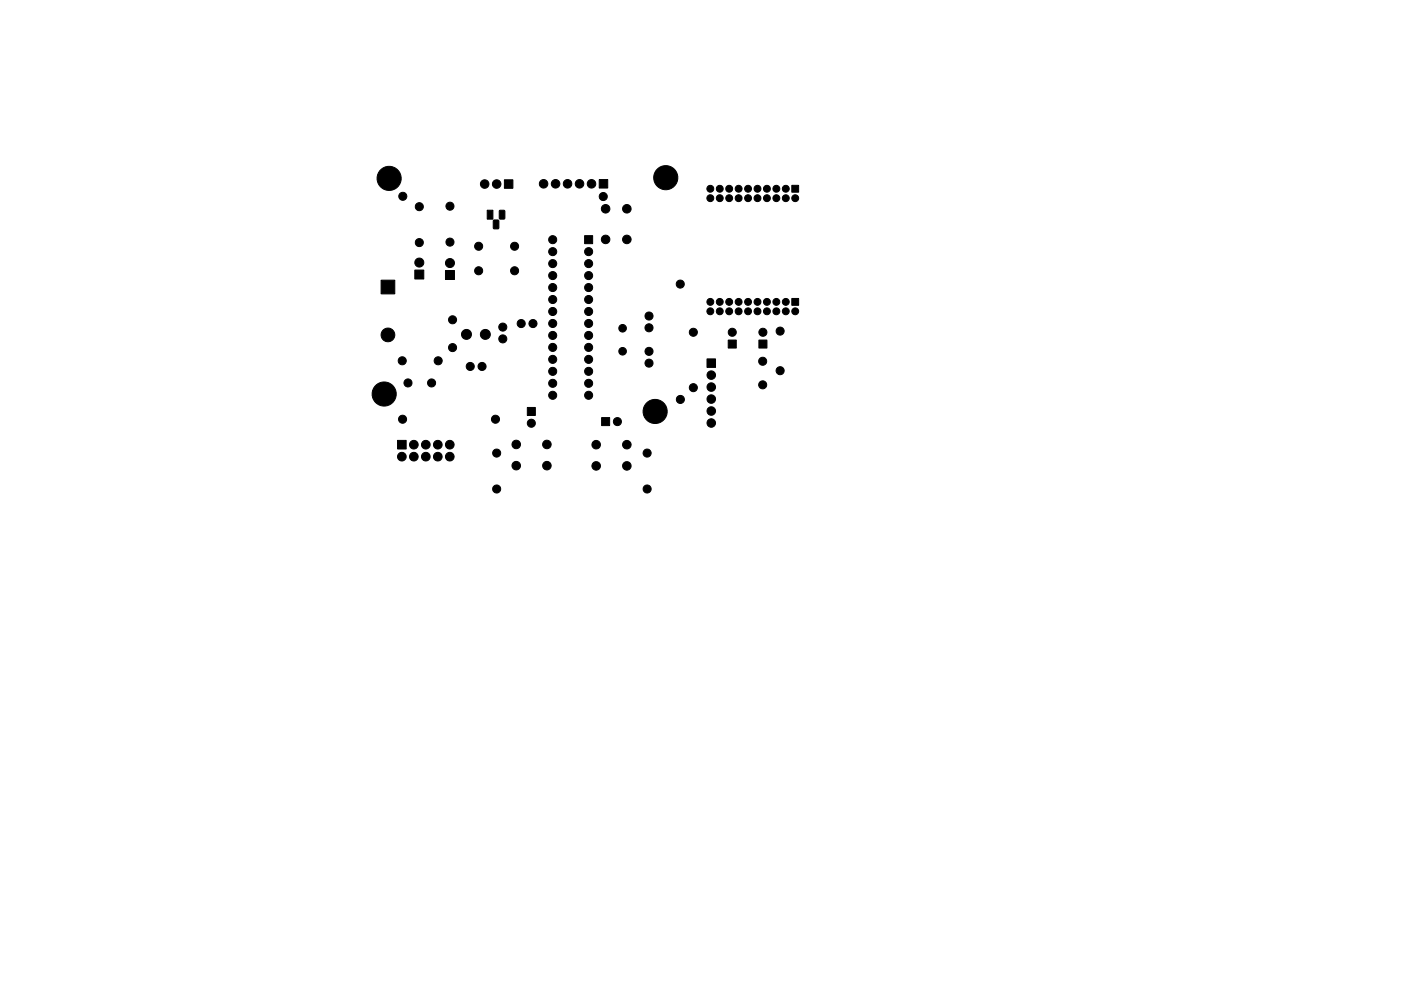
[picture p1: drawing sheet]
<svg xmlns="http://www.w3.org/2000/svg" width="297mm" height="210mm" viewBox="0 0 297 210" stroke-linecap="round" stroke-linejoin="round" font-family="sans-serif">
<g fill="#000" stroke="#000" stroke-width=".21">
<path d="M106.9 38.1h1.8v1.8h-1.8zM127.1 38.1h1.8v1.8h-1.8zM88 57.3h1.9v1.9h-1.9zM94.5 57.4h1.9v1.9h-1.9zM103.3 44.6h1.2v1.9h-1.2zM104.6 46.7l1.1 .1v1.7h-1.1zM105.9 44.7h1.1l-.1 1.8-1-.1zM124 50h1.7v1.7h-1.7zM167.9 39.3h1.4v1.5h-1.4zM80.8 59.4h2.9v2.9h-2.9zM149.9 76.1h1.8v1.8h-1.8zM154.4 72.1h1.7v1.7h-1.7z"/>
<path d="M160.9 72.1h1.7v1.7h-1.7zM167.9 63.3h1.4v1.5h-1.4zM84.3 93.4h1.8v1.9h-1.8zM111.8 86.4h1.7v1.7h-1.7zM127.6 88.6h1.7v1.7h-1.7z"/>
<circle cx="82.5" cy="37.8" r="2.56"/>
<circle cx="102.8" cy="39" r=".9"/>
<circle cx="105.3" cy="39" r=".9"/>
<circle cx="115.3" cy="39" r=".91"/>
<circle cx="117.8" cy="39" r=".91"/>
<circle cx="120.3" cy="39" r=".91"/>
<circle cx="122.9" cy="39" r=".91"/>
<circle cx="125.4" cy="39" r=".91"/>
<circle cx="141.2" cy="37.7" r="2.56"/>
<circle cx="85.4" cy="41.6" r=".86"/>
<circle cx="88.9" cy="51.5" r=".86"/>
<circle cx="88.9" cy="43.8" r=".86"/>
<circle cx="88.9" cy="55.7" r=".96"/>
<circle cx="95.4" cy="55.8" r=".96"/>
<circle cx="95.4" cy="43.7" r=".86"/>
<circle cx="95.4" cy="51.4" r=".86"/>
<circle cx="101.5" cy="57.4" r=".86"/>
<circle cx="101.5" cy="52.2" r=".86"/>
<circle cx="109.1" cy="57.4" r=".86"/>
<circle cx="109.1" cy="52.2" r=".86"/>
<circle cx="117.2" cy="50.8" r=".86"/>
<circle cx="117.2" cy="53.4" r=".86"/>
<circle cx="117.2" cy="58.5" r=".86"/>
<circle cx="117.2" cy="55.9" r=".86"/>
<circle cx="124.8" cy="53.4" r=".86"/>
<circle cx="124.8" cy="58.5" r=".86"/>
<circle cx="124.8" cy="55.9" r=".86"/>
<circle cx="127.9" cy="41.7" r=".86"/>
<circle cx="128.4" cy="44.3" r=".9"/>
<circle cx="128.4" cy="50.8" r=".9"/>
<circle cx="132.9" cy="44.3" r=".9"/>
<circle cx="132.9" cy="50.8" r=".9"/>
<circle cx="150.6" cy="40" r=".73"/>
<circle cx="150.6" cy="42" r=".73"/>
<circle cx="152.6" cy="40" r=".73"/>
<circle cx="152.6" cy="42" r=".73"/>
<circle cx="154.6" cy="40" r=".73"/>
<circle cx="154.6" cy="42" r=".73"/>
<circle cx="156.6" cy="40" r=".73"/>
<circle cx="156.6" cy="42" r=".73"/>
<circle cx="158.6" cy="40" r=".73"/>
<circle cx="158.6" cy="42" r=".73"/>
<circle cx="160.6" cy="40" r=".73"/>
<circle cx="160.6" cy="42" r=".73"/>
<circle cx="162.6" cy="40" r=".73"/>
<circle cx="162.6" cy="42" r=".73"/>
<circle cx="164.6" cy="40" r=".73"/>
<circle cx="164.6" cy="42" r=".73"/>
<circle cx="166.6" cy="40" r=".73"/>
<circle cx="166.6" cy="42" r=".73"/>
<circle cx="168.6" cy="42" r=".73"/>
<circle cx="82.3" cy="71.1" r="1.46"/>
<circle cx="85.3" cy="76.5" r=".86"/>
<circle cx="92.9" cy="76.5" r=".86"/>
<circle cx="96" cy="73.7" r=".86"/>
<circle cx="96" cy="67.8" r=".86"/>
<circle cx="98.9" cy="70.9" r="1.06"/>
<circle cx="99.7" cy="77.7" r=".86"/>
<circle cx="102.2" cy="77.7" r=".86"/>
<circle cx="102.9" cy="70.9" r="1.06"/>
<circle cx="106.6" cy="69.4" r=".86"/>
<circle cx="106.6" cy="71.9" r=".86"/>
<circle cx="110.5" cy="68.6" r=".86"/>
<circle cx="113" cy="68.6" r=".86"/>
<circle cx="117.2" cy="71.2" r=".86"/>
<circle cx="117.2" cy="68.6" r=".86"/>
<circle cx="117.2" cy="78.8" r=".86"/>
<circle cx="117.2" cy="63.5" r=".86"/>
<circle cx="117.2" cy="61" r=".86"/>
<circle cx="117.2" cy="76.2" r=".86"/>
<circle cx="117.2" cy="73.7" r=".86"/>
<circle cx="117.2" cy="66.1" r=".86"/>
<circle cx="124.8" cy="71.2" r=".86"/>
<circle cx="124.8" cy="68.6" r=".86"/>
<circle cx="124.8" cy="78.8" r=".86"/>
<circle cx="124.8" cy="76.2" r=".86"/>
<circle cx="124.8" cy="73.7" r=".86"/>
<circle cx="124.8" cy="66.1" r=".86"/>
<circle cx="124.8" cy="63.5" r=".86"/>
<circle cx="124.8" cy="61" r=".86"/>
<circle cx="132" cy="69.6" r=".8"/>
<circle cx="132" cy="74.5" r=".8"/>
<circle cx="137.6" cy="67" r=".86"/>
<circle cx="137.6" cy="77" r=".86"/>
<circle cx="137.6" cy="69.5" r=".86"/>
<circle cx="137.6" cy="74.5" r=".86"/>
<circle cx="144.2" cy="60.3" r=".86"/>
<circle cx="147" cy="70.5" r=".86"/>
<circle cx="150.6" cy="64" r=".73"/>
<circle cx="150.6" cy="66" r=".73"/>
<circle cx="150.8" cy="79.6" r=".9"/>
<circle cx="152.6" cy="64" r=".73"/>
<circle cx="152.6" cy="66" r=".73"/>
<circle cx="154.6" cy="64" r=".73"/>
<circle cx="154.6" cy="66" r=".73"/>
<circle cx="155.3" cy="70.5" r=".86"/>
<circle cx="156.6" cy="64" r=".73"/>
<circle cx="156.6" cy="66" r=".73"/>
<circle cx="158.6" cy="64" r=".73"/>
<circle cx="158.6" cy="66" r=".73"/>
<circle cx="160.6" cy="64" r=".73"/>
<circle cx="160.6" cy="66" r=".73"/>
<circle cx="161.7" cy="76.6" r=".86"/>
<circle cx="161.8" cy="70.5" r=".86"/>
<circle cx="162.6" cy="64" r=".73"/>
<circle cx="162.6" cy="66" r=".73"/>
<circle cx="164.6" cy="64" r=".73"/>
<circle cx="164.6" cy="66" r=".73"/>
<circle cx="165.4" cy="70.2" r=".86"/>
<circle cx="165.4" cy="78.6" r=".86"/>
<circle cx="166.6" cy="64" r=".73"/>
<circle cx="166.6" cy="66" r=".73"/>
<circle cx="168.6" cy="66" r=".73"/>
<circle cx="81.5" cy="83.6" r="2.56"/>
<circle cx="85.2" cy="96.9" r=".92"/>
<circle cx="85.4" cy="88.9" r=".86"/>
<circle cx="86.5" cy="81.2" r=".86"/>
<circle cx="87.7" cy="94.3" r=".92"/>
<circle cx="87.7" cy="96.9" r=".92"/>
<circle cx="90.3" cy="96.9" r=".92"/>
<circle cx="90.3" cy="94.3" r=".92"/>
<circle cx="91.5" cy="81.2" r=".86"/>
<circle cx="92.8" cy="94.3" r=".92"/>
<circle cx="92.8" cy="96.9" r=".92"/>
<circle cx="95.4" cy="96.9" r=".92"/>
<circle cx="95.4" cy="94.3" r=".92"/>
<circle cx="105.1" cy="88.9" r=".86"/>
<circle cx="105.3" cy="96.1" r=".86"/>
<circle cx="109.5" cy="94.3" r=".9"/>
<circle cx="109.5" cy="98.8" r=".9"/>
<circle cx="112.7" cy="89.8" r=".86"/>
<circle cx="116" cy="94.3" r=".9"/>
<circle cx="116" cy="98.8" r=".9"/>
<circle cx="117.2" cy="83.9" r=".86"/>
<circle cx="117.2" cy="81.3" r=".86"/>
<circle cx="124.8" cy="83.9" r=".86"/>
<circle cx="124.8" cy="81.3" r=".86"/>
<circle cx="126.4" cy="94.3" r=".9"/>
<circle cx="126.4" cy="98.8" r=".9"/>
<circle cx="130.9" cy="89.4" r=".86"/>
<circle cx="132.9" cy="94.3" r=".9"/>
<circle cx="132.9" cy="98.8" r=".9"/>
<circle cx="137.2" cy="96.1" r=".86"/>
<circle cx="138.9" cy="87.3" r="2.56"/>
<circle cx="144.3" cy="84.7" r=".86"/>
<circle cx="147" cy="82.2" r=".86"/>
<circle cx="150.8" cy="89.7" r=".9"/>
<circle cx="150.8" cy="87.2" r=".9"/>
<circle cx="150.8" cy="84.7" r=".9"/>
<circle cx="150.8" cy="82.1" r=".9"/>
<circle cx="161.7" cy="81.6" r=".86"/>
<circle cx="105.3" cy="103.7" r=".86"/>
<circle cx="137.2" cy="103.7" r=".86"/>
</g>
</svg>
